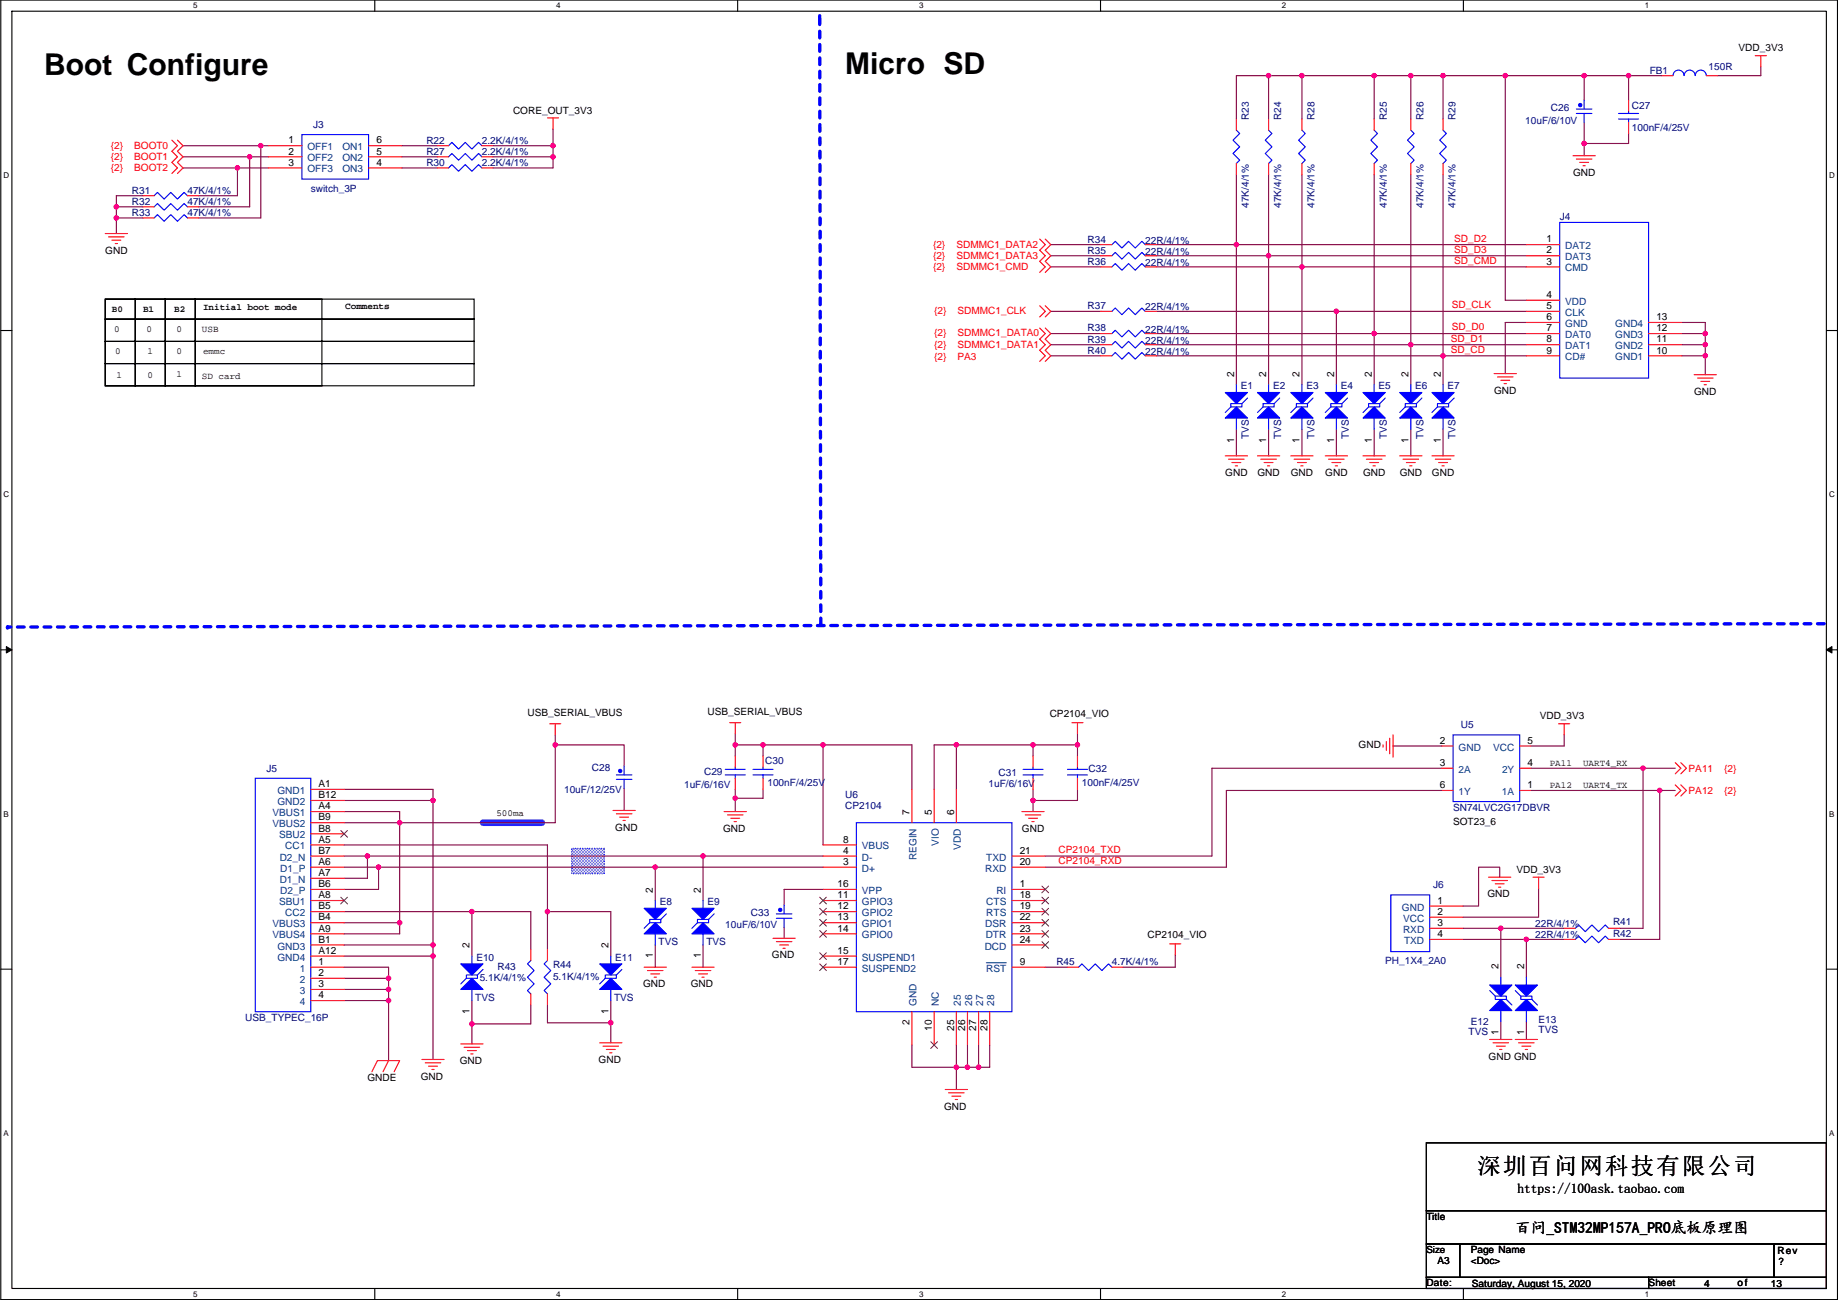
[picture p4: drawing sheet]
<svg xmlns="http://www.w3.org/2000/svg" width="420mm" height="297mm" viewBox="0 0 420 297" stroke-linecap="round" stroke-linejoin="round" font-family="sans-serif">
<defs><g id="words">
<g font-size="6.9">
<text x="10.1" y="17.1">Boot Configure</text>
<text x="193.2" y="16.9">Micro SD</text>
</g>
<text font-size="5.3" x="337.7" y="268.2">深圳百问网科技有限公司</text>
<text font-size="3.6" x="346.4" y="281.7">百问_STM32MP157A_PRO底板原理图</text>
<text font-size="3" x="346.9" y="272.6">https://100ask.taobao.com</text>
<g font-size="2.3">
<text x="397.4" y="11.7">VDD_3V3</text>
<text x="117.3" y="26">CORE_OUT_3V3</text>
<text x="66" y="32.8">1</text>
<text x="66" y="35.3">2</text>
<text x="86" y="32.8">6</text>
<text x="86" y="35.3">5</text>
<text x="66" y="37.8">3</text>
<text x="86" y="37.8">4</text>
<text x="359.6" y="40.2">GND</text>
<text x="24.1" y="58">GND</text>
<text x="353.5" y="57.9">2</text>
<text x="353.5" y="55.4">1</text>
<text x="353.5" y="60.5">3</text>
<text x="353.5" y="68.1">4</text>
<text x="353.5" y="70.6">5</text>
<text x="353.5" y="73.2">6</text>
<text x="353.5" y="75.7">7</text>
<text x="378.6" y="75.7">12</text>
<text x="378.6" y="73.2">13</text>
<text x="353.5" y="78.2">8</text>
<text x="353.5" y="80.8">9</text>
<text x="378.6" y="80.8">10</text>
<text x="378.6" y="78.2">11</text>
<text x="282.1" y="86.1" transform="rotate(-90 282.1 86.1)">2</text>
<text x="289.5" y="86.1" transform="rotate(-90 289.5 86.1)">2</text>
<text x="297.1" y="86.1" transform="rotate(-90 297.1 86.1)">2</text>
<text x="305" y="86.1" transform="rotate(-90 305 86.1)">2</text>
<text x="313.6" y="86.1" transform="rotate(-90 313.6 86.1)">2</text>
<text x="322" y="86.1" transform="rotate(-90 322 86.1)">2</text>
<text x="329.3" y="86.1" transform="rotate(-90 329.3 86.1)">2</text>
<text x="341.6" y="90">GND</text>
<text x="387.3" y="90.2">GND</text>
<text x="282.1" y="101.1" transform="rotate(-90 282.1 101.1)">1</text>
<text x="289.5" y="101.1" transform="rotate(-90 289.5 101.1)">1</text>
<text x="297.1" y="101.1" transform="rotate(-90 297.1 101.1)">1</text>
<text x="305" y="101.1" transform="rotate(-90 305 101.1)">1</text>
<text x="313.6" y="101.1" transform="rotate(-90 313.6 101.1)">1</text>
<text x="322" y="101.1" transform="rotate(-90 322 101.1)">1</text>
<text x="329.3" y="101.1" transform="rotate(-90 329.3 101.1)">1</text>
<text x="280.1" y="108.8">GND</text>
<text x="287.5" y="108.8">GND</text>
<text x="295.1" y="108.8">GND</text>
<text x="302.9" y="108.8">GND</text>
<text x="311.6" y="108.8">GND</text>
<text x="320" y="108.8">GND</text>
<text x="327.3" y="108.8">GND</text>
<text x="120.6" y="163.6">USB_SERIAL_VBUS</text>
<text x="161.7" y="163.4">USB_SERIAL_VBUS</text>
<text x="240" y="163.9">CP2104_VIO</text>
<text x="352" y="164.4">VDD_3V3</text>
<text x="310.6" y="171">GND</text>
<text x="329.1" y="169.9">2</text>
<text x="349.2" y="169.9">5</text>
<text x="72.8" y="179.8">A1</text>
<text x="329.1" y="175">3</text>
<text x="349.2" y="175">4</text>
<text x="72.8" y="184.9">A4</text>
<text x="72.8" y="182.4">B12</text>
<text x="329.1" y="180.1">6</text>
<text x="349.2" y="180.1">1</text>
<text x="72.8" y="187.5">B9</text>
<text x="72.8" y="190">B8</text>
<text x="140.6" y="189.8">GND</text>
<text x="165.3" y="190">GND</text>
<text x="207.9" y="186.2" transform="rotate(-90 207.9 186.2)">7</text>
<text x="213" y="186.2" transform="rotate(-90 213 186.2)">5</text>
<text x="218.1" y="186.2" transform="rotate(-90 218.1 186.2)">6</text>
<text x="233.6" y="190">GND</text>
<text x="332.2" y="188.5">SOT23_6</text>
<text x="72.8" y="192.5">A5</text>
<text x="72.8" y="197.6">A6</text>
<text x="72.8" y="195.1">B7</text>
<text x="192.7" y="197.6">3</text>
<text x="192.7" y="195.1">4</text>
<text x="192.7" y="192.5">8</text>
<text x="233.1" y="197.6">20</text>
<text x="233.1" y="195.1">21</text>
<text x="72.8" y="202.7">B6</text>
<text x="72.8" y="200.2">A7</text>
<text x="149.3" y="204" transform="rotate(-90 149.3 204)">2</text>
<text x="160.2" y="204" transform="rotate(-90 160.2 204)">2</text>
<text x="191.4" y="202.7">16</text>
<text x="233.1" y="202.7">1</text>
<text x="346.6" y="199.4">VDD_3V3</text>
<text x="72.8" y="205.2">A8</text>
<text x="72.8" y="207.8">B5</text>
<text x="191.4" y="205.2">11</text>
<text x="191.4" y="207.8">12</text>
<text x="233.1" y="205.2">18</text>
<text x="233.1" y="207.8">19</text>
<text x="328.6" y="209">2</text>
<text x="328.6" y="206.5">1</text>
<text x="340" y="205">GND</text>
<text x="72.8" y="210.3">B4</text>
<text x="72.8" y="212.9">A9</text>
<text x="72.8" y="215.4">B1</text>
<text x="191.4" y="210.3">13</text>
<text x="191.4" y="212.9">14</text>
<text x="233.1" y="210.3">22</text>
<text x="233.1" y="215.4">24</text>
<text x="233.1" y="212.9">23</text>
<text x="262.3" y="214.4">CP2104_VIO</text>
<text x="328.6" y="211.6">3</text>
<text x="328.6" y="214.1">4</text>
<text x="72.8" y="220.5">1</text>
<text x="72.8" y="217.9">A12</text>
<text x="107.3" y="216.7" transform="rotate(-90 107.3 216.7)">2</text>
<text x="139.1" y="216.7" transform="rotate(-90 139.1 216.7)">2</text>
<text x="149.3" y="219" transform="rotate(-90 149.3 219)">1</text>
<text x="160.2" y="219" transform="rotate(-90 160.2 219)">1</text>
<text x="176.5" y="219">GND</text>
<text x="191.4" y="217.9">15</text>
<text x="191.4" y="220.5">17</text>
<text x="233.1" y="220.5">9</text>
<text x="342.5" y="221.5" transform="rotate(-90 342.5 221.5)">2</text>
<text x="348.4" y="221.5" transform="rotate(-90 348.4 221.5)">2</text>
<text x="72.8" y="223">2</text>
<text x="72.8" y="225.6">3</text>
<text x="147" y="225.6">GND</text>
<text x="157.9" y="225.6">GND</text>
<text x="72.8" y="228.1">4</text>
<text x="107.3" y="231.7" transform="rotate(-90 107.3 231.7)">1</text>
<text x="139.1" y="231.7" transform="rotate(-90 139.1 231.7)">1</text>
<text x="207.9" y="234.2" transform="rotate(-90 207.9 234.2)">2</text>
<text x="213" y="235.5" transform="rotate(-90 213 235.5)">10</text>
<text x="218.1" y="235.5" transform="rotate(-90 218.1 235.5)">25</text>
<text x="220.6" y="235.5" transform="rotate(-90 220.6 235.5)">26</text>
<text x="223.2" y="235.5" transform="rotate(-90 223.2 235.5)">27</text>
<text x="225.7" y="235.5" transform="rotate(-90 225.7 235.5)">28</text>
<text x="342.5" y="236.5" transform="rotate(-90 342.5 236.5)">1</text>
<text x="348.4" y="236.5" transform="rotate(-90 348.4 236.5)">1</text>
<text x="105.1" y="243.1">GND</text>
<text x="136.8" y="242.9">GND</text>
<text x="340.3" y="242.1">GND GND</text>
<text x="84" y="246.9">GNDE</text>
<text x="96.2" y="246.7">GND</text>
<text x="215.8" y="253.5">GND</text>
<text x="326.1" y="278.7">Title</text>
<text x="336.2" y="286.3">Page Name</text>
<text x="406.3" y="286.6">Rev</text>
<text x="326.1" y="293.9">Date:</text>
<text x="328.6" y="288.8">A3</text>
<text x="336.2" y="288.8">&lt;Doc&gt;</text>
<text x="376.9" y="293.9">Sheet</text>
<text x="397.2" y="293.9">of</text>
<text x="406.6" y="289.1">?</text>
<text x="336.5" y="294.2">Saturday, August 15, 2020</text>
<text x="389.6" y="294.2">4</text>
<text x="404.8" y="294.2">13</text>
</g>
<g font-size="2.3" fill="#000080">
<text x="377.1" y="16.8">FB1</text>
<text x="390.6" y="16">150R</text>
<text x="71.6" y="29.3">J3</text>
<text x="285.5" y="27.5" transform="rotate(-90 285.5 27.5)">R23</text>
<text x="292.9" y="27.5" transform="rotate(-90 292.9 27.5)">R24</text>
<text x="300.5" y="27.5" transform="rotate(-90 300.5 27.5)">R28</text>
<text x="317" y="27.5" transform="rotate(-90 317 27.5)">R25</text>
<text x="325.4" y="27.5" transform="rotate(-90 325.4 27.5)">R26</text>
<text x="332.7" y="27.5" transform="rotate(-90 332.7 27.5)">R29</text>
<text x="348.7" y="28.2">10uF/6/10V</text>
<text x="354.5" y="25.4">C26</text>
<text x="373.1" y="24.9">C27</text>
<text x="97.5" y="35.3">R27</text>
<text x="97.5" y="32.8">R22</text>
<text x="110.2" y="35.3">2.2K/4/1%</text>
<text x="110.2" y="32.8">2.2K/4/1%</text>
<text x="373.1" y="30">100nF/4/25V</text>
<text x="97.5" y="37.9">R30</text>
<text x="110.2" y="37.9">2.2K/4/1%</text>
<text x="30.2" y="46.8">R32</text>
<text x="30.2" y="44.2">R31</text>
<text x="42.9" y="46.8">47K/4/1%</text>
<text x="42.9" y="44.2">47K/4/1%</text>
<text x="71" y="44">switch_3P</text>
<text x="285.5" y="47.5" transform="rotate(-90 285.5 47.5)">47K/4/1%</text>
<text x="292.9" y="47.5" transform="rotate(-90 292.9 47.5)">47K/4/1%</text>
<text x="300.5" y="47.5" transform="rotate(-90 300.5 47.5)">47K/4/1%</text>
<text x="317" y="47.5" transform="rotate(-90 317 47.5)">47K/4/1%</text>
<text x="325.4" y="47.5" transform="rotate(-90 325.4 47.5)">47K/4/1%</text>
<text x="332.7" y="47.5" transform="rotate(-90 332.7 47.5)">47K/4/1%</text>
<text x="30.2" y="49.3">R33</text>
<text x="42.9" y="49.3">47K/4/1%</text>
<text x="356.5" y="50.3">J4</text>
<text x="248.6" y="58">R35</text>
<text x="248.6" y="55.4">R34</text>
<text x="261.8" y="58.2">22R/4/1%</text>
<text x="261.8" y="55.7">22R/4/1%</text>
<text x="248.6" y="60.5">R36</text>
<text x="261.8" y="60.7">22R/4/1%</text>
<text x="248.6" y="70.7">R37</text>
<text x="261.8" y="70.9">22R/4/1%</text>
<text x="248.6" y="75.7">R38</text>
<text x="261.8" y="76">22R/4/1%</text>
<text x="248.6" y="78.3">R39</text>
<text x="248.6" y="80.8">R40</text>
<text x="261.8" y="78.5">22R/4/1%</text>
<text x="261.8" y="81.1">22R/4/1%</text>
<text x="283.6" y="88.9">E1</text>
<text x="291" y="88.9">E2</text>
<text x="298.6" y="88.9">E3</text>
<text x="306.5" y="88.9">E4</text>
<text x="315.1" y="88.9">E5</text>
<text x="323.5" y="88.9">E6</text>
<text x="330.9" y="88.9">E7</text>
<text x="285.5" y="100.4" transform="rotate(-90 285.5 100.4)">TVS</text>
<text x="292.9" y="100.4" transform="rotate(-90 292.9 100.4)">TVS</text>
<text x="300.5" y="100.4" transform="rotate(-90 300.5 100.4)">TVS</text>
<text x="308.4" y="100.4" transform="rotate(-90 308.4 100.4)">TVS</text>
<text x="317" y="100.4" transform="rotate(-90 317 100.4)">TVS</text>
<text x="325.4" y="100.4" transform="rotate(-90 325.4 100.4)">TVS</text>
<text x="332.7" y="100.4" transform="rotate(-90 332.7 100.4)">TVS</text>
<text x="333.9" y="166.4">U5</text>
<text x="60.9" y="176.3">J5</text>
<text x="135.3" y="176.1">C28</text>
<text x="161" y="177.1">C29</text>
<text x="174.9" y="174.5">C30</text>
<text x="175.4" y="179.6">100nF/4/25V</text>
<text x="226" y="179.9">1uF/6/16V</text>
<text x="228.3" y="177.3">C31</text>
<text x="247.3" y="179.6">100nF/4/25V</text>
<text x="248.8" y="176.3">C32</text>
<text x="129" y="181.1">10uF/12/25V</text>
<text x="156.4" y="180.1">1uF/6/16V</text>
<text x="193.2" y="182.4">U6</text>
<text x="193.2" y="185">CP2104</text>
<text x="332.2" y="185.2">SN74LVC2G17DBVR</text>
<text x="327.6" y="203">J6</text>
<text x="150.8" y="206.8">E8</text>
<text x="161.7" y="206.8">E9</text>
<text x="171.6" y="209.3">C33</text>
<text x="150.5" y="215.9">TVS</text>
<text x="161.5" y="215.9">TVS</text>
<text x="165.8" y="212.1">10uF/6/10V</text>
<text x="351" y="214.4">22R/4/1%</text>
<text x="351" y="211.9">22R/4/1%</text>
<text x="368.7" y="214.2">R42</text>
<text x="368.7" y="211.4">R41</text>
<text x="108.9" y="219.5">E10</text>
<text x="113.7" y="221.5">R43</text>
<text x="126.4" y="221.3">R44</text>
<text x="140.6" y="219.5">E11</text>
<text x="241.5" y="220.5">R45</text>
<text x="254.2" y="220.5">4.7K/4/1%</text>
<text x="316.7" y="220.3">PH_1X4_2A0</text>
<text x="109.7" y="224.1">5.1K/4/1%</text>
<text x="126.4" y="223.8">5.1K/4/1%</text>
<text x="56.1" y="233.2">USB_TYPEC_16P</text>
<text x="108.6" y="228.6">TVS</text>
<text x="140.4" y="228.6">TVS</text>
<text x="351.7" y="233.7">E13</text>
<text x="335.7" y="236.5">TVS</text>
<text x="336.2" y="234.2">E12</text>
<text x="351.7" y="236">TVS</text>
</g>
<g font-size="2.3" fill="#f00">
<text x="25.3" y="34.1">{2}</text>
<text x="30.7" y="34.1">BOOT0</text>
<text x="25.3" y="36.6">{2}</text>
<text x="25.3" y="39.2">{2}</text>
<text x="30.7" y="36.6">BOOT1</text>
<text x="30.7" y="39.2">BOOT2</text>
<text x="213.3" y="56.7">{2}</text>
<text x="213.3" y="59.2">{2}</text>
<text x="218.6" y="56.7">SDMMC1_DATA2</text>
<text x="218.6" y="59.2">SDMMC1_DATA3</text>
<text x="332.4" y="55.2">SD_D2</text>
<text x="332.4" y="57.7">SD_D3</text>
<text x="213.3" y="61.8">{2}</text>
<text x="218.6" y="61.8">SDMMC1_CMD</text>
<text x="332.4" y="60.3">SD_CMD</text>
<text x="213.5" y="71.7">{2}</text>
<text x="218.9" y="71.7">SDMMC1_CLK</text>
<text x="331.9" y="70.4">SD_CLK</text>
<text x="213.5" y="76.8">{2}</text>
<text x="218.9" y="76.8">SDMMC1_DATA0</text>
<text x="331.9" y="75.5">SD_D0</text>
<text x="213.5" y="82.3">{2}</text>
<text x="213.5" y="79.5">{2}</text>
<text x="218.9" y="82.3">PA3</text>
<text x="218.9" y="79.5">SDMMC1_DATA1</text>
<text x="331.6" y="78">SD_D1</text>
<text x="331.6" y="80.6">SD_CD</text>
<text x="386" y="176.3">PA11</text>
<text x="394.1" y="176.3">{2}</text>
<text x="386" y="181.4">PA12</text>
<text x="394.1" y="181.4">{2}</text>
<text x="242" y="194.9">CP2104_TXD</text>
<text x="242" y="197.4">CP2104_RXD</text>
</g>
<g font-size="2.3" fill="#004080">
<text x="70.3" y="34.3">OFF1</text>
<text x="78.3" y="34.3">ON1</text>
<text x="70.3" y="36.9">OFF2</text>
<text x="70.3" y="39.4">OFF3</text>
<text x="78.3" y="36.9">ON2</text>
<text x="78.3" y="39.4">ON3</text>
<text x="357.8" y="59.5">DAT3</text>
<text x="357.8" y="56.9">DAT2</text>
<text x="357.8" y="62">CMD</text>
<text x="357.8" y="69.6">VDD</text>
<text x="357.8" y="72.2">CLK</text>
<text x="357.8" y="74.7">GND</text>
<text x="357.8" y="77.3">DAT0</text>
<text x="369.2" y="77.3">GND3</text>
<text x="369.2" y="74.7">GND4</text>
<text x="357.8" y="79.8">DAT1</text>
<text x="357.8" y="82.3">CD#</text>
<text x="369.2" y="82.3">GND1</text>
<text x="369.2" y="79.8">GND2</text>
<text x="333.4" y="171.5">GND</text>
<text x="341.3" y="171.5">VCC</text>
<text x="333.4" y="176.6">2A</text>
<text x="343.4" y="176.6">2Y</text>
<text x="63.4" y="181.4">GND1</text>
<text x="63.4" y="183.9">GND2</text>
<text x="333.4" y="181.7">1Y</text>
<text x="343.3" y="181.7">1A</text>
<text x="62.3" y="189">VBUS2</text>
<text x="62.3" y="186.5">VBUS1</text>
<text x="63.8" y="191.6">SBU2</text>
<text x="63.9" y="196.6">D2_N</text>
<text x="65.2" y="194.1">CC1</text>
<text x="197" y="196.6">D-</text>
<text x="197" y="194.1">VBUS</text>
<text x="209.5" y="196.6" transform="rotate(-90 209.5 196.6)">REGIN</text>
<text x="214.6" y="193.2" transform="rotate(-90 214.6 193.2)">VIO</text>
<text x="219.7" y="194.1" transform="rotate(-90 219.7 194.1)">VDD</text>
<text x="225.5" y="196.6">TXD</text>
<text x="63.9" y="201.7">D1_N</text>
<text x="64.1" y="199.2">D1_P</text>
<text x="197" y="199.2">D+</text>
<text x="225.2" y="199.2">RXD</text>
<text x="63.8" y="206.8">SBU1</text>
<text x="64.1" y="204.3">D2_P</text>
<text x="65.2" y="209.3">CC2</text>
<text x="197" y="206.8">GPIO3</text>
<text x="197" y="209.3">GPIO2</text>
<text x="197" y="204.3">VPP</text>
<text x="225.5" y="206.8">CTS</text>
<text x="225.5" y="209.3">RTS</text>
<text x="227.8" y="204.3">RI</text>
<text x="320.5" y="208.1">GND</text>
<text x="62.3" y="211.9">VBUS3</text>
<text x="62.3" y="214.4">VBUS4</text>
<text x="197" y="211.9">GPIO1</text>
<text x="197" y="214.4">GPIO0</text>
<text x="225.2" y="211.9">DSR</text>
<text x="225.3" y="214.4">DTR</text>
<text x="320.7" y="213.1">RXD</text>
<text x="320.7" y="210.6">VCC</text>
<text x="321" y="215.7">TXD</text>
<text x="63.4" y="219.5">GND4</text>
<text x="63.4" y="217">GND3</text>
<text x="197" y="219.5">SUSPEND1</text>
<text x="225.1" y="217">DCD</text>
<text x="68.5" y="222">1</text>
<text x="68.5" y="224.6">2</text>
<text x="68.5" y="227.1">3</text>
<text x="197" y="222">SUSPEND2</text>
<text x="225.5" y="222">RST</text>
<text x="68.5" y="229.7">4</text>
<text x="209.5" y="229.9" transform="rotate(-90 209.5 229.9)">GND</text>
<text x="214.6" y="229.9" transform="rotate(-90 214.6 229.9)">NC</text>
<text x="219.7" y="229.9" transform="rotate(-90 219.7 229.9)">25</text>
<text x="222.2" y="229.9" transform="rotate(-90 222.2 229.9)">26</text>
<text x="224.8" y="229.9" transform="rotate(-90 224.8 229.9)">27</text>
<text x="227.3" y="229.9" transform="rotate(-90 227.3 229.9)">28</text>
</g>
<text font-size="2.2" x="326.1" y="286.2">Size</text>
<g font-size="2.1">
<text x="25.6" y="71.4">B0</text>
<text x="32.7" y="71.4">B1</text>
<text x="39.8" y="71.4">B2</text>
<text x="46.4" y="70.9">Initial boot mode</text>
<text x="78.9" y="70.6">Comments</text>
<text x="26.1" y="75.9">0</text>
<text x="33.5" y="75.9">0</text>
<text x="40.3" y="75.9">0</text>
<text x="46.2" y="75.9">USB</text>
<text x="26.3" y="81">0</text>
<text x="33.7" y="81">1</text>
<text x="40.3" y="81">0</text>
<text x="46.4" y="81">emmc</text>
<text x="26.6" y="86.3">1</text>
<text x="33.7" y="86.3">0</text>
<text x="40.3" y="86">1</text>
<text x="46.2" y="86.6">SD card</text>
<text x="354.3" y="174.9">PA11</text>
<text x="361.9" y="174.9">UART4_RX</text>
<text x="354.3" y="180">PA12</text>
<text x="361.9" y="180">UART4_TX</text>
<text x="113.5" y="186.4">500ma</text>
</g>
<g font-size="1.8">
<text x="44.2" y="1.9">5</text>
<text x="127.1" y="1.9">4</text>
<text x="210.1" y="1.9">3</text>
<text x="293" y="1.9">2</text>
<text x="376" y="1.9">1</text>
<text x=".8" y="40.7">D</text>
<text x="418.1" y="40.7">D</text>
<text x=".8" y="113.6">C</text>
<text x="418.1" y="113.6">C</text>
<text x=".8" y="186.6">B</text>
<text x="418.1" y="186.6">B</text>
<text x=".8" y="259.5">A</text>
<text x="418.1" y="259.5">A</text>
<text x="44.2" y="296.3">5</text>
<text x="127.1" y="296.3">4</text>
<text x="210.1" y="296.3">3</text>
<text x="293" y="296.3">2</text>
<text x="376" y="296.3">1</text>
</g>
</g></defs>
<path d="M.2 0h419.8v296.9h-419.8zM2.7 2.6h414.8v291.8h-414.8z" fill="none" stroke="#000" stroke-width=".25"/>
<g fill="#fff">
<path d="M44.2 .3h1v2h-1z"/>
<path d="M44.2 294.7h1v2h-1z"/>
</g>
<path d="M85.7 0v2.6M85.7 294.4v2.5" fill="none" stroke="#000" stroke-width=".25"/>
<g fill="#fff">
<path d="M127.1 .3h1v2h-1z"/>
<path d="M127.1 294.7h1v2h-1z"/>
</g>
<path d="M168.6 0v2.6M168.6 294.4v2.5" fill="none" stroke="#000" stroke-width=".25"/>
<g fill="#fff">
<path d="M210.1 .3h1v2h-1z"/>
<path d="M210.1 294.7h1v2h-1z"/>
</g>
<path d="M251.6 0v2.6M251.6 294.4v2.5" fill="none" stroke="#000" stroke-width=".25"/>
<g fill="#fff">
<path d="M293 .3h1v2h-1z"/>
<path d="M293 294.7h1v2h-1z"/>
</g>
<path d="M334.5 0v2.6M334.5 294.4v2.5" fill="none" stroke="#000" stroke-width=".25"/>
<g fill="#fff">
<path d="M376 .3h1v2h-1z"/>
<path d="M376 294.7h1v2h-1z"/>
<path d="M.8 39h1.3v2.1h-1.3z"/>
<path d="M418.1 39h1.3v2.1h-1.3z"/>
<path d="M.8 112h1.3v2h-1.3z"/>
<path d="M418.1 112h1.3v2h-1.3z"/>
</g>
<path d="M.2 75.5h2.5M417.5 75.5h2.5" fill="none" stroke="#000" stroke-width=".25"/>
<g fill="#fff">
<path d="M.8 185h1.2v2h-1.2z"/>
<path d="M418.1 185h1.2v2h-1.2z"/>
</g>
<path d="M.2 148.5h2.5M417.5 148.5h2.5" fill="none" stroke="#000" stroke-width=".25"/>
<path d="M1.4 147.7l1.3 .8-1.3 .7zM417.5 148.5l1.3-.8v1.5z" fill="#000" stroke="#000" stroke-width=".23"/>
<g fill="#fff">
<path d="M.8 257.9h1.2v2h-1.2z"/>
<path d="M418.1 257.9h1.2v2h-1.2z"/>
</g>
<g fill="none" stroke="#000" stroke-width=".25">
<path d="M24.1 68.3h6.8v19.9h-6.8zM24.1 72.9h84.3v5.1h-84.3zM24.1 78h84.3v5.1h-84.3zM24.1 68.3h84.3v4.6h-84.3zM30.9 68.3h6.9v19.9h-6.9zM37.8 68.3h6.8v19.9h-6.8zM44.6 68.3h29v19.9h-29zM24.1 83.1h84.3v5.1h-84.3zM.2 221.4h2.5M417.5 221.4h2.5M326.1 261.1h91.4v15.5h-91.4zM326.1 276.6h91.4v7.6h-91.4z"/>
<path d="M326.1 291.9h50.8v2.5h-50.8zM326.1 284.2h7.6v7.7h-7.6zM333.7 284.2h71.9v7.7h-71.9zM376.9 291.9h40.6v2.5h-40.6zM405.6 284.2h11.9v7.7h-11.9z"/>
</g>
<path d="M187.4 3.6h.1M1.7 143.3h.1M187.6 142.8l-.2-139.2M417 142.5l-415.3 .8" fill="none" stroke="#00f" stroke-width=".76" stroke-dasharray="1.5 1.5"/>
<path d="M110.4 188h13.5" fill="none" stroke="#8000ff" stroke-width="1.5"/>
<path d="M130.7 193.8h7.4v5.9h-7.4z" fill-rule="evenodd" fill="#00f" stroke="#00f" stroke-width=".25" stroke-dasharray="0 .5"/>
<g fill="none" stroke="#800040" stroke-width=".25">
<path d="M290 17.3h7.6M290 17.3v9.9M290 17.3h-7.4v9.9M297.6 17.3h16.5M297.6 17.3v9.9M314.1 17.3v9.9M314.1 17.3h8.4M322.5 17.3v9.9M322.5 17.3h7.4M329.9 17.3v9.9M329.9 17.3h14.2M344.1 17.3v51.3h4.8"/>
<path d="M344.1 17.3h18M362.1 17.3v5.6M362.1 17.3h10.2M372.3 17.3v5.6M372.3 17.3h7.6M402.5 15.3v2h-9.9M41.8 38.4h12.5M41.8 33.3h17.8M41.8 35.8h15.3M54.3 38.4v6.3h-8.9M54.3 38.4h7.1M57.1 35.8v11.5h-11.7"/>
<path d="M57.1 35.8h4.3M59.6 33.3h1.8M59.6 33.3v16.5h-14.2M91.9 33.3h8.1M91.9 35.8h8.1M91.9 38.4h8.1M112.7 35.8h13.7M112.7 33.3h13.7M126.4 35.8v2.6h-13.7M126.4 29.5v3.8M126.4 33.3v2.5M282.6 39.9v16"/>
<path d="M290 39.9v18.5M297.6 39.9v21.1M314.1 39.9v36.3M322.5 39.9v38.9M329.9 39.9v41.4h19M362.1 32.8v2.8M362.1 28v4.8M372.3 30.5v2.3h-10.2M26.6 49.8v3.6M26.6 47.3h6.1M26.6 49.8h6.1M26.6 47.3v2.5"/>
<path d="M32.7 44.7h-6.1v2.6M240.2 55.9h11.4M240.2 58.4h11.4M264.3 58.4h25.7M264.3 55.9h18.3M282.6 55.9v32M282.6 55.9h66.3M290 58.4v29.5M290 58.4h58.9M240.2 61h11.4M240.2 78.8h11.4M240.2 71.1h11.4"/>
<path d="M240.2 76.2h11.4M264.3 61h33.3M264.3 71.1h41.2M264.3 76.2h49.8M264.3 78.8h58.2M297.6 61h51.3M297.6 61v26.9M305.5 71.1h43.4M305.5 71.1v16.8M314.1 76.2v11.7M314.1 76.2h34.8M322.5 78.8h26.4"/>
<path d="M322.5 78.8v9.1M348.9 73.7h-4.8v11.7M384.5 73.7h5.3v2.5M384.5 76.2h5.3M384.5 78.8h5.3M389.8 76.2v2.6M389.8 78.8v2.5M240.2 81.3h11.4M264.3 81.3h65.6v6.6M282.6 98.1v6.1M290 98.1v6.1M297.6 98.1v6.1"/>
<path d="M305.5 98.1v6.1M314.1 98.1v6.1M322.5 98.1v6.1M329.9 98.1v6.1M384.5 81.3h5.3M389.8 81.3v4.3M126.9 170.2v17.8h-35.5M126.9 167.9v2.3M126.9 170.2h15.8v4.8M168.1 167.7v2.5M168.1 170.2v2.5M168.1 170.2h6.3"/>
<path d="M174.4 170.2v2.5M174.4 170.2h13.7M188.1 170.2v22.9M188.1 170.2h20.4v10.2M218.6 170.2h17.5M218.6 170.2v10.2M218.6 170.2h-5.1v10.2M236.1 170.2h10.2M236.1 170.2v2.5M246.3 170.2v2.5M246.3 167.7v2.5M318.4 170.5h11.2"/>
<path d="M329.6 175.5h-52.6v20.1h-38.1M349.9 175.5h25.7M357.6 167.9v2.6h-7.7M375.6 175.5v36.6h-5.3M375.6 175.5h7.4M78.7 185.4h12.7v2.6M78.7 180.4h20.3v2.5M78.7 198.1h7.8M78.7 195.6h5.3M78.7 188h12.7M78.7 182.9h20.3M78.7 193.1h46.4v15.2"/>
<path d="M84 195.6v5.1h-5.3M84 195.6h76.7M86.5 198.1h63.3M86.5 198.1v5.1h-7.8M91.4 188v22.8M99 182.9v33M142.7 180.1v5.1M149.8 198.1h38.3M149.8 198.1v7.7M160.7 195.6h27.4M160.7 195.6v10.2M168.1 182.4v3"/>
<path d="M168.1 180.4v2M174.4 180.4v2h-6.3M236.1 182.9v2.5M236.1 180.4v2.5M246.3 180.4v2.5h-10.2M329.6 180.6h-49.3v17.5h-41.4M349.9 180.6h29.5M379.4 180.6h3.6M379.4 180.6v34.1h-9.1M78.7 210.8h12.7M78.7 218.5h20.3M78.7 215.9h20.3"/>
<path d="M78.7 208.3h29.2M91.4 210.8v2.6h-12.7M99 218.5v23.6M99 215.9v2.6M107.9 208.3v10.2M107.9 208.3h13.4v8.6M125.1 208.3v8.6M125.1 208.3h14.5v10.2M149.8 215.9v5.1M160.7 215.9v5.1M179.2 211.9v2.5M188.1 203.2h-8.9v3.6"/>
<path d="M268.7 218.2v2.8h-12M334.4 214.7h14.5v8.6M334.4 212.1h8.7v11.2M342.8 200.4v-2.3h-4.8v8.9h-3.6M343.1 212.1h14.5M348.9 214.7h8.7M351.7 203v6.6h-17.3M78.7 221h10.1v2.5M78.7 226.1h10.1M78.7 228.6h10.1M78.7 223.5h10.1M88.8 226.1v2.5"/>
<path d="M88.8 228.6v13.7M88.8 223.5v2.6M107.9 234v4.5M107.9 228.6v5.4M121.3 229.6v4.4h-13.4M125.1 229.6v4.1h14.5M139.6 228.6v5.1M139.6 233.7v4.6M208.5 238.8v5.1h10.1M218.6 238.8v5.1M221.2 238.8v5.1M223.7 238.8v5.1"/>
<path d="M226.2 238.8v5.1h-2.5M238.9 221h5.1M343.1 233.4v4.1M348.9 233.4v4.1M218.6 243.9v5M218.6 243.9h2.6M221.2 243.9h2.5"/>
</g>
<g fill="#f0f" stroke="#f0f" stroke-width=".25">
<circle cx="218.6" cy="170.2" r=".5"/>
<circle cx="168.1" cy="170.2" r=".5"/>
<circle cx="188.1" cy="170.2" r=".5"/>
<circle cx="168.1" cy="182.4" r=".5"/>
<circle cx="160.7" cy="195.6" r=".5"/>
<circle cx="84" cy="195.6" r=".5"/>
<circle cx="297.6" cy="17.3" r=".5"/>
<circle cx="290" cy="17.3" r=".5"/>
<circle cx="389.8" cy="78.7" r=".5"/>
<circle cx="389.8" cy="76.2" r=".5"/>
<circle cx="389.8" cy="81.3" r=".5"/>
<circle cx="218.6" cy="243.8" r=".5"/>
<circle cx="314.1" cy="76.2" r=".5"/>
<circle cx="322.5" cy="78.7" r=".5"/>
<circle cx="322.5" cy="17.3" r=".5"/>
<circle cx="314.1" cy="17.3" r=".5"/>
<circle cx="282.6" cy="55.9" r=".5"/>
<circle cx="290" cy="58.4" r=".5"/>
<circle cx="297.6" cy="61" r=".5"/>
<circle cx="305.5" cy="71.1" r=".5"/>
<circle cx="236.1" cy="182.9" r=".5"/>
<circle cx="236.1" cy="170.2" r=".5"/>
<circle cx="174.4" cy="170.2" r=".5"/>
<circle cx="343.1" cy="212.1" r=".5"/>
<circle cx="348.9" cy="214.6" r=".5"/>
<circle cx="329.9" cy="81.3" r=".5"/>
<circle cx="329.9" cy="17.3" r=".5"/>
<circle cx="344.1" cy="17.3" r=".5"/>
<circle cx="372.3" cy="17.3" r=".5"/>
<circle cx="362.1" cy="17.3" r=".5"/>
<circle cx="362.1" cy="32.8" r=".5"/>
<circle cx="57.1" cy="35.8" r=".5"/>
<circle cx="59.6" cy="33.3" r=".5"/>
<circle cx="54.3" cy="38.4" r=".5"/>
<circle cx="26.6" cy="47.3" r=".5"/>
<circle cx="26.6" cy="49.8" r=".5"/>
<circle cx="126.4" cy="33.3" r=".5"/>
<circle cx="126.4" cy="35.8" r=".5"/>
<circle cx="375.6" cy="175.5" r=".5"/>
<circle cx="379.4" cy="180.6" r=".5"/>
<circle cx="126.9" cy="170.2" r=".5"/>
<circle cx="88.8" cy="228.6" r=".5"/>
<circle cx="88.8" cy="226.1" r=".5"/>
<circle cx="88.8" cy="223.5" r=".5"/>
<circle cx="99" cy="218.4" r=".5"/>
<circle cx="91.4" cy="210.8" r=".5"/>
<circle cx="107.9" cy="208.3" r=".5"/>
<circle cx="125.1" cy="208.3" r=".5"/>
<circle cx="149.8" cy="198.1" r=".5"/>
<circle cx="86.5" cy="198.1" r=".5"/>
<circle cx="107.9" cy="233.9" r=".5"/>
<circle cx="139.6" cy="233.7" r=".5"/>
<circle cx="91.4" cy="188" r=".5"/>
<circle cx="99" cy="215.9" r=".5"/>
<circle cx="99" cy="182.9" r=".5"/>
<circle cx="223.7" cy="243.8" r=".5"/>
<circle cx="221.1" cy="243.8" r=".5"/>
<circle cx="246.3" cy="170.2" r=".5"/>
</g>
<g fill="none" stroke="#f00" stroke-width=".25">
<path d="M379.9 17.3h2.5M390.1 17.3h2.5M401.2 12.7h2.6M402.5 12.7v2.6M39.3 32l1.3 1.3-1.3 1.3 1.3 1.2-1.3 1.3 1.3 1.3-1.3 1.2M40.6 32l1.2 1.3-1.2 1.3 1.2 1.2-1.2 1.3 1.2 1.3-1.2 1.2M61.4 33.3h7.6M61.4 35.8h7.6M61.4 38.4h7.6M84.3 33.3h7.6M84.3 35.8h7.6M84.3 38.4h7.6"/>
<path d="M100 35.8h2.5M100 38.4h2.5M100 33.3h2.5M110.2 35.8h2.5M110.2 38.4h2.5M110.2 33.3h2.5M125.1 26.9h2.6M126.4 26.9v2.6M282.6 27.2v2.5M282.6 37.4v2.5M290 27.2v2.5M290 37.4v2.5"/>
<path d="M297.6 27.2v2.5M297.6 37.4v2.5M314.1 27.2v2.5M314.1 37.4v2.5M322.5 27.2v2.5M322.5 37.4v2.5M329.9 27.2v2.5M329.9 37.4v2.5M359.6 35.6h5.1M360.4 36.3h3.5M361.1 37.1h2M361.9 37.9h.5"/>
<path d="M362.1 22.9h.1M362.1 28h.1M372.3 22.9v2.5M372.3 28v2.5M24.1 53.4h5M24.8 54.1h3.6M25.6 54.9h2M26.3 55.6h.5M32.7 49.8h2.5M32.7 47.3h2.5M32.7 44.7h2.5M42.9 49.8h2.5"/>
<path d="M42.9 47.3h2.5M42.9 44.7h2.5M237.7 54.6l1.2 1.3-1.2 1.3 1.2 1.2-1.2 1.3 1.2 1.3-1.2 1.3M238.9 54.6l1.3 1.3-1.3 1.3 1.3 1.2-1.3 1.3 1.3 1.3-1.3 1.3M251.6 58.4h2.6M251.6 55.9h2.6M261.8 58.4h2.5M261.8 55.9h2.5M348.9 58.4h7.6M348.9 55.9h7.6M237.7 75l1.2 1.2-1.2 1.3 1.2 1.3-1.2 1.2 1.2 1.3-1.2 1.3M237.7 69.9l1.2 1.2-1.2 1.3"/>
<path d="M238.9 75l1.3 1.2-1.3 1.3 1.3 1.3-1.3 1.2 1.3 1.3-1.3 1.3M238.9 69.9l1.3 1.2-1.3 1.3M251.6 61h2.6M251.6 78.8h2.6M251.6 76.2h2.6M251.6 71.1h2.6M261.8 61h2.5M261.8 78.8h2.5M261.8 76.2h2.5M261.8 71.1h2.5M348.9 61h7.6M348.9 68.6h7.6"/>
<path d="M348.9 71.1h7.6M348.9 73.7h7.6M348.9 76.2h7.6M348.9 78.8h7.6M376.9 78.8h7.6M376.9 76.2h7.6M376.9 73.7h7.6M251.6 81.3h2.6M261.8 81.3h2.5M282.6 98.1h.1M282.6 87.9h.1M290 98.1h.1"/>
<path d="M290 87.9h.1M297.6 98.1h.1M297.6 87.9h.1M305.5 98.1h.1M305.5 87.9h.1M314.1 98.1h.1M314.1 87.9h.1M322.5 98.1h.1M322.5 87.9h.1M329.9 98.1h.1M329.9 87.9h.1M341.6 85.4h5"/>
<path d="M342.3 86.1h3.6M343.1 86.9h2M343.8 87.7h.5M348.9 81.3h7.6M376.9 81.3h7.6M387.3 85.6h5.1M388 86.4h3.6M388.8 87.1h2M389.6 87.9h.5M280.1 104.2h5.1M280.8 104.9h3.6M281.6 105.7h2"/>
<path d="M282.4 106.4h.5M287.5 104.2h5M288.2 104.9h3.6M289 105.7h2M289.7 106.4h.5M295.1 104.2h5.1M295.8 104.9h3.6M296.6 105.7h2M297.4 106.4h.5M302.9 104.2h5.1M303.7 104.9h3.6M304.5 105.7h2"/>
<path d="M305.2 106.4h.5M311.6 104.2h5.1M312.3 104.9h3.6M313.1 105.7h2M313.9 106.4h.5M320 104.2h5M320.7 104.9h3.6M321.5 105.7h2M322.3 106.4h.5M327.3 104.2h5.1M328.1 104.9h3.5M328.9 105.7h2"/>
<path d="M329.6 106.4h.5M125.7 165.4h2.5M126.9 165.4v2.5M142.7 175h.1M166.8 165.1h2.5M168.1 165.1v2.6M168.1 172.7v2.6M168.1 177.8v2.6M174.4 172.7v2.6M174.4 177.8v2.6M236.1 172.7v2.6M236.1 177.8v2.6"/>
<path d="M245 165.1h2.6M246.3 165.1v2.6M246.3 172.7v2.6M246.3 177.8v2.6M316.2 170.2v.5M316.9 169.4v2.1M317.7 168.7v3.5M318.4 167.9v5.1M329.6 170.5h2.6M329.6 175.5h2.6M347.4 175.5h2.5M347.4 170.5h2.5"/>
<path d="M356.3 165.4h2.5M357.6 165.4v2.5M383 174.3l1.2 1.2-1.2 1.3M383 179.3l1.2 1.3-1.2 1.3M384.2 174.3l1.3 1.2-1.3 1.3M384.2 179.3l1.3 1.3-1.3 1.3M71 188h7.7M71 190.5h7.7M71 193.1h7.7M71 195.6h7.7M71 198.1h7.7M71 180.4h7.7"/>
<path d="M71 182.9h7.7M71 185.4h7.7M140.1 185.2h5.1M140.9 185.9h3.6M141.7 186.7h2M142.4 187.5h.5M142.7 180.1h.1M165.5 185.4h5.1M166.3 186.2h3.6M167.1 187h2M167.8 187.7h.5M188.1 198.1h7.7"/>
<path d="M188.1 195.6h7.7M188.1 193.1h7.7M208.5 180.4v7.6M213.5 180.4v7.6M218.6 180.4v7.6M231.3 198.1h7.6M231.3 195.6h7.6M233.6 185.4h5.1M234.4 186.2h3.5M235.1 187h2.1M235.9 187.7h.5M329.6 180.6h2.6"/>
<path d="M347.4 180.6h2.5M71 200.7h7.7M71 203.2h7.7M71 205.8h7.7M71 208.3h7.7M71 210.8h7.7M71 213.4h7.7M71 218.5h7.7M71 215.9h7.7M107.9 218.5h.1M121.3 216.9v2.6M125.1 216.9v2.6"/>
<path d="M139.6 218.5h.1M149.8 215.9h.1M149.8 205.8h.1M160.7 215.9h.1M160.7 205.8h.1M176.7 214.4h5.1M177.5 215.2h3.5M178.2 215.9h2.1M179 216.7h.5M179.2 206.8h.1M179.2 211.9h.1M188.1 205.8h7.7"/>
<path d="M188.1 208.3h7.7M188.1 210.8h7.7M188.1 213.4h7.7M188.1 218.5h7.7M188.1 203.2h7.7M231.3 203.2h7.6M231.3 205.8h7.6M231.3 208.3h7.6M231.3 210.8h7.6M231.3 213.4h7.6M231.3 215.9h7.6M267.4 215.7h2.5"/>
<path d="M268.7 215.7v2.5M326.8 207h7.6M326.8 214.7h7.6M326.8 212.1h7.6M326.8 209.6h7.6M340.3 200.4h5.1M341 201.2h3.6M341.8 202h2M342.6 202.7h.5M350.4 200.4h2.6M351.7 200.4v2.6M357.6 214.7h2.5"/>
<path d="M357.6 212.1h2.5M367.7 214.7h2.6M367.7 212.1h2.6M71 221h7.7M71 223.5h7.7M71 226.1h7.7M71 228.6h7.7M105.3 238.5h5.1M106.1 239.3h3.6M107.9 228.6h.1M121.3 227.1v2.5M125.1 227.1v2.5"/>
<path d="M137.1 238.3h5.1M137.8 239h3.6M138.6 239.8h2M139.6 228.6h.1M147.2 221h5.1M148 221.8h3.6M148.8 222.5h2M149.5 223.3h.5M158.2 221h5M158.9 221.8h3.6M159.7 222.5h2M160.5 223.3h.5"/>
<path d="M188.1 221h7.7M208.5 231.2v7.6M213.5 231.2v7.6M218.6 231.2v7.6M221.2 231.2v7.6M223.7 231.2v7.6M226.2 231.2v7.6M231.3 221h7.6M244 221h2.6M254.2 221h2.5M340.5 237.5h5.1M341.3 238.3h3.6"/>
<path d="M342.1 239h2M342.8 239.8h.5M343.1 233.4h.1M343.1 223.3h.1M346.4 237.5h5.1M347.1 238.3h3.6M347.9 239h2M348.7 239.8h.5M348.9 233.4h.1M348.9 223.3h.1M85 244.9l1.3-2.6h5.1l-1.3 2.6M88.8 242.3l-1.2 2.6"/>
<path d="M96.4 242.1h5.1M97.2 242.8h3.6M98 243.6h2M98.7 244.4h.5M106.9 240.1h2M107.6 240.8h.5M139.4 240.6h.5M216.1 248.9h5.1M216.8 249.7h3.6M217.6 250.5h2M218.4 251.2h.5"/>
</g>
<g fill="none" stroke="#00f" stroke-width=".25">
<path d="M382.4 17.3a1.26 1.26 0 0 1 1.3-1.3 1.26 1.26 0 0 1 1.3 1.3M385 17.3a1.27 1.27 0 0 1 1.3-1.3 1.27 1.27 0 0 1 1.2 1.3 1.26 1.26 0 0 1 1.3-1.3 1.26 1.26 0 0 1 1.2 1.3M69 30.8h15.3v10.1h-15.3zM102.5 35.8l.8-.7 1.5 1.5 1.6-1.5 1.5 1.5 1.5-1.5 .8 .7M102.5 38.4l.8-.8 1.5 1.5 1.6-1.5 1.5 1.5 1.5-1.5 .8 .8M102.5 33.3l.8-.8 1.5 1.6 1.6-1.6 1.5 1.6 1.5-1.6 .8 .8M282.6 29.7l.8 .8-1.5 1.5 1.5 1.5-1.5 1.6 1.5 1.5-.8 .8M290 29.7l.8 .8-1.6 1.5 1.6 1.5-1.6 1.6 1.6 1.5-.8 .8M297.6 29.7l.8 .8-1.5 1.5 1.5 1.5-1.5 1.6 1.5 1.5-.8 .8M314.1 29.7l.8 .8-1.5 1.5 1.5 1.5-1.5 1.6 1.5 1.5-.8 .8M322.5 29.7l.8 .8-1.6 1.5 1.6 1.5-1.6 1.6 1.6 1.5-.8 .8M329.9 29.7l.7 .8-1.5 1.5 1.5 1.5-1.5 1.6 1.5 1.5-.7 .8"/>
<path d="M360.4 25.9h3.5M360.4 24.9h3.5M362.1 22.9v2M362.1 25.9v2.1M370 27.2h4.6M370 25.9h4.6M372.3 25.4v.5M372.3 27.2v.8M35.2 49.8l.8-.8 1.5 1.6 1.5-1.6 1.6 1.6 1.5-1.6 .8 .8M35.2 47.3l.8-.8 1.5 1.5 1.5-1.5 1.6 1.5 1.5-1.5 .8 .8M35.2 44.7l.8-.7 1.5 1.5 1.5-1.5 1.6 1.5 1.5-1.5 .8 .7M254.2 58.4l.7-.7 1.6 1.5 1.5-1.5 1.5 1.5 1.5-1.5 .8 .7"/>
<path d="M254.2 55.9l.7-.8 1.6 1.6 1.5-1.6 1.5 1.6 1.5-1.6 .8 .8M356.5 50.8h20.4v35.6h-20.4zM254.2 61l.7-.8 1.6 1.5 1.5-1.5 1.5 1.5 1.5-1.5 .8 .8M254.2 78.8l.7-.8 1.6 1.5 1.5-1.5 1.5 1.5 1.5-1.5 .8 .8M254.2 76.2l.7-.7 1.6 1.5 1.5-1.5 1.5 1.5 1.5-1.5 .8 .7M254.2 71.1l.7-.7 1.6 1.5 1.5-1.5 1.5 1.5 1.5-1.5 .8 .7M254.2 81.3l.7-.8 1.6 1.6 1.5-1.6 1.5 1.6 1.5-1.6 .8 .8M282.6 95.5v2.6M282.6 87.9v1.8M283.9 92.2h-2.5v.8M285.2 91l-1.3 1.2v.8h-2.5l-1.3 1.3M290 95.5v2.6"/>
<path d="M290 87.9v1.8M291.3 92.2h-2.6v.8M292.5 91l-1.2 1.2v.8h-2.6l-1.2 1.3M297.6 95.5v2.6M297.6 87.9v1.8M298.9 92.2h-2.6v.8M300.2 91l-1.3 1.2v.8h-2.6l-1.2 1.3M305.5 95.5v2.6M305.5 87.9v1.8M306.8 92.2h-2.6v.8M308 91l-1.2 1.2v.8h-2.6l-1.3 1.3M314.1 95.5v2.6"/>
<path d="M314.1 87.9v1.8M315.4 92.2h-2.5v.8M316.7 91l-1.3 1.2v.8h-2.5l-1.3 1.3M322.5 95.5v2.6M322.5 87.9v1.8M323.8 92.2h-2.6v.8M325 91l-1.2 1.2v.8h-2.6l-1.2 1.3M329.9 95.5v2.6M329.9 87.9v1.8M331.1 92.2h-2.5v.8M332.4 91l-1.3 1.2v.8h-2.5l-1.3 1.3M58.3 177.8h12.7v53.4h-12.7z"/>
<path d="M140.9 178.1h3.6M140.9 177.1h3.6M142.7 175v2.1M142.7 178.1v2M165.8 177.1h4.6M165.8 175.8h4.6M168.1 175.3v.5M168.1 177.1v.7M172.1 177.1h4.6M172.1 175.8h4.6M174.4 175.3v.5M174.4 177.1v.7"/>
<path d="M233.9 177.1h4.5M233.9 175.8h4.5M236.1 175.3v.5M236.1 177.1v.7M244 177.1h4.6M244 175.8h4.6M246.3 175.3v.5M246.3 177.1v.7M332.2 167.9h15.2v15.3h-15.2zM195.8 188h35.5v43.2h-35.5zM107.9 218.5v1.7M121.3 219.5l-.7 .7 1.5 1.6-1.5 1.5 1.5 1.5-1.5 1.5 .7 .8"/>
<path d="M125.1 219.5l-.7 .7 1.5 1.6-1.5 1.5 1.5 1.5-1.5 1.5 .7 .8M139.6 218.5v1.7M149.8 205.8v1.7M149.8 213.4v2.5M151.1 210.1h-2.6v.7M152.3 208.8l-1.2 1.3v.7h-2.6l-1.3 1.3M160.7 205.8v1.7M160.7 213.4v2.5M162 210.1h-2.6v.7M163.2 208.8l-1.2 1.3v.7h-2.6l-1.2 1.3M177.5 209.8h3.5M177.5 208.8h3.5"/>
<path d="M179.2 206.8v2M179.2 209.8v2.1M317.9 204.5h8.9v12.9h-8.9zM360.1 214.7l.8-.8 1.5 1.5 1.5-1.5 1.5 1.5 1.6-1.5 .7 .8M360.1 212.1l.8-.8 1.5 1.6 1.5-1.6 1.5 1.6 1.6-1.6 .7 .8M107.9 226.1v2.5M109.1 222.8h-2.5v.7M110.4 221.5l-1.3 1.3v.7h-2.5l-1.3 1.3M139.6 226.1v2.5M140.9 222.8h-2.5v.7M142.2 221.5l-1.3 1.3v.7h-2.5l-1.3 1.3M246.6 221l.7-.8 1.5 1.6 1.6-1.6 1.5 1.6 1.5-1.6 .8 .8"/>
<path d="M340.5 226.3l1.3 1.3v.8h2.5l1.3 1.2M341.8 227.6h2.5v.8M343.1 230.9v2.5M343.1 223.3v1.8M346.4 226.3l1.3 1.3v.8h2.5l1.3 1.2M347.7 227.6h2.5v.8M348.9 230.9v2.5M348.9 223.3v1.8"/>
</g>
<g fill="none" stroke="#804000" stroke-width=".23">
<path d="M77.9 189.8l1.5 1.5M79.4 189.8l-1.5 1.5M77.9 205l1.5 1.5M79.4 205l-1.5 1.5M187.4 205l1.5 1.5M187.4 207.5l1.5 1.6M187.4 210.1l1.5 1.5M187.4 212.6l1.5 1.6M187.4 217.7l1.5 1.5M188.9 205l-1.5 1.5M188.9 207.5l-1.5 1.6M188.9 210.1l-1.5 1.5"/>
<path d="M188.9 212.6l-1.5 1.6M188.9 217.7l-1.5 1.5M238.2 202.5l1.5 1.5M238.2 205l1.5 1.5M238.2 207.5l1.5 1.6M238.2 210.1l1.5 1.5M238.2 212.6l1.5 1.6M238.2 215.2l1.5 1.5M239.7 202.5l-1.5 1.5M239.7 205l-1.5 1.5M239.7 207.5l-1.5 1.6M239.7 210.1l-1.5 1.5"/>
<path d="M239.7 212.6l-1.5 1.6M239.7 215.2l-1.5 1.5M187.4 220.2l1.5 1.6M188.9 220.2l-1.5 1.6M212.8 238l1.5 1.6M214.3 238l-1.5 1.6"/>
</g>
<g fill="#00f" stroke="#00f" stroke-width=".25">
<path d="M287.5 89.7h5l-2.5 2.5z" fill-rule="evenodd"/>
<path d="M290 93l2.5 2.5h-5z" fill-rule="evenodd"/>
<path d="M158.2 207.5h5l-2.5 2.6z" fill-rule="evenodd"/>
<path d="M160.7 210.8l2.5 2.6h-5z" fill-rule="evenodd"/>
<path d="M311.6 89.7h5.1l-2.6 2.5z" fill-rule="evenodd"/>
<path d="M314.1 93l2.6 2.5h-5.1z" fill-rule="evenodd"/>
<path d="M302.9 89.7h5.1l-2.5 2.5z" fill-rule="evenodd"/>
<path d="M305.5 93l2.5 2.5h-5.1z" fill-rule="evenodd"/>
<path d="M346.4 225.1h5.1l-2.6 2.5z" fill-rule="evenodd"/>
<path d="M346.4 230.9l2.5-2.5 2.6 2.5z" fill-rule="evenodd"/>
<path d="M280.1 89.7h5.1l-2.6 2.5z" fill-rule="evenodd"/>
<path d="M280.1 95.5l2.5-2.5 2.6 2.5z" fill-rule="evenodd"/>
<path d="M320 89.7h5l-2.5 2.5z" fill-rule="evenodd"/>
<path d="M320 95.5l2.5-2.5 2.5 2.5z" fill-rule="evenodd"/>
<path d="M137.1 220.2h5.1l-2.6 2.6z" fill-rule="evenodd"/>
<path d="M139.6 223.5l2.6 2.6h-5.1z" fill-rule="evenodd"/>
<path d="M340.5 225.1h5.1l-2.5 2.5z" fill-rule="evenodd"/>
<path d="M340.5 230.9l2.6-2.5 2.5 2.5z" fill-rule="evenodd"/>
<path d="M105.3 220.2h5.1l-2.5 2.6z" fill-rule="evenodd"/>
<path d="M107.9 223.5l2.5 2.6h-5.1z" fill-rule="evenodd"/>
<path d="M295.1 89.7h5.1l-2.6 2.5z" fill-rule="evenodd"/>
<path d="M297.6 93l2.6 2.5h-5.1z" fill-rule="evenodd"/>
<path d="M327.3 89.7h5.1l-2.5 2.5z" fill-rule="evenodd"/>
<path d="M327.3 95.5l2.6-2.5 2.5 2.5z" fill-rule="evenodd"/>
<path d="M147.2 207.5h5.1l-2.5 2.6z" fill-rule="evenodd"/>
<path d="M149.8 210.8l2.5 2.6h-5.1z" fill-rule="evenodd"/>
<circle cx="141.8" cy="176.2" r=".38"/>
<circle cx="361.2" cy="24" r=".38"/>
<circle cx="178.3" cy="207.9" r=".38"/>
</g>
<path d="M225.5 220h4.5" fill="none" stroke="#004080" stroke-width=".23"/>
<use href="#words"/>
</svg>
